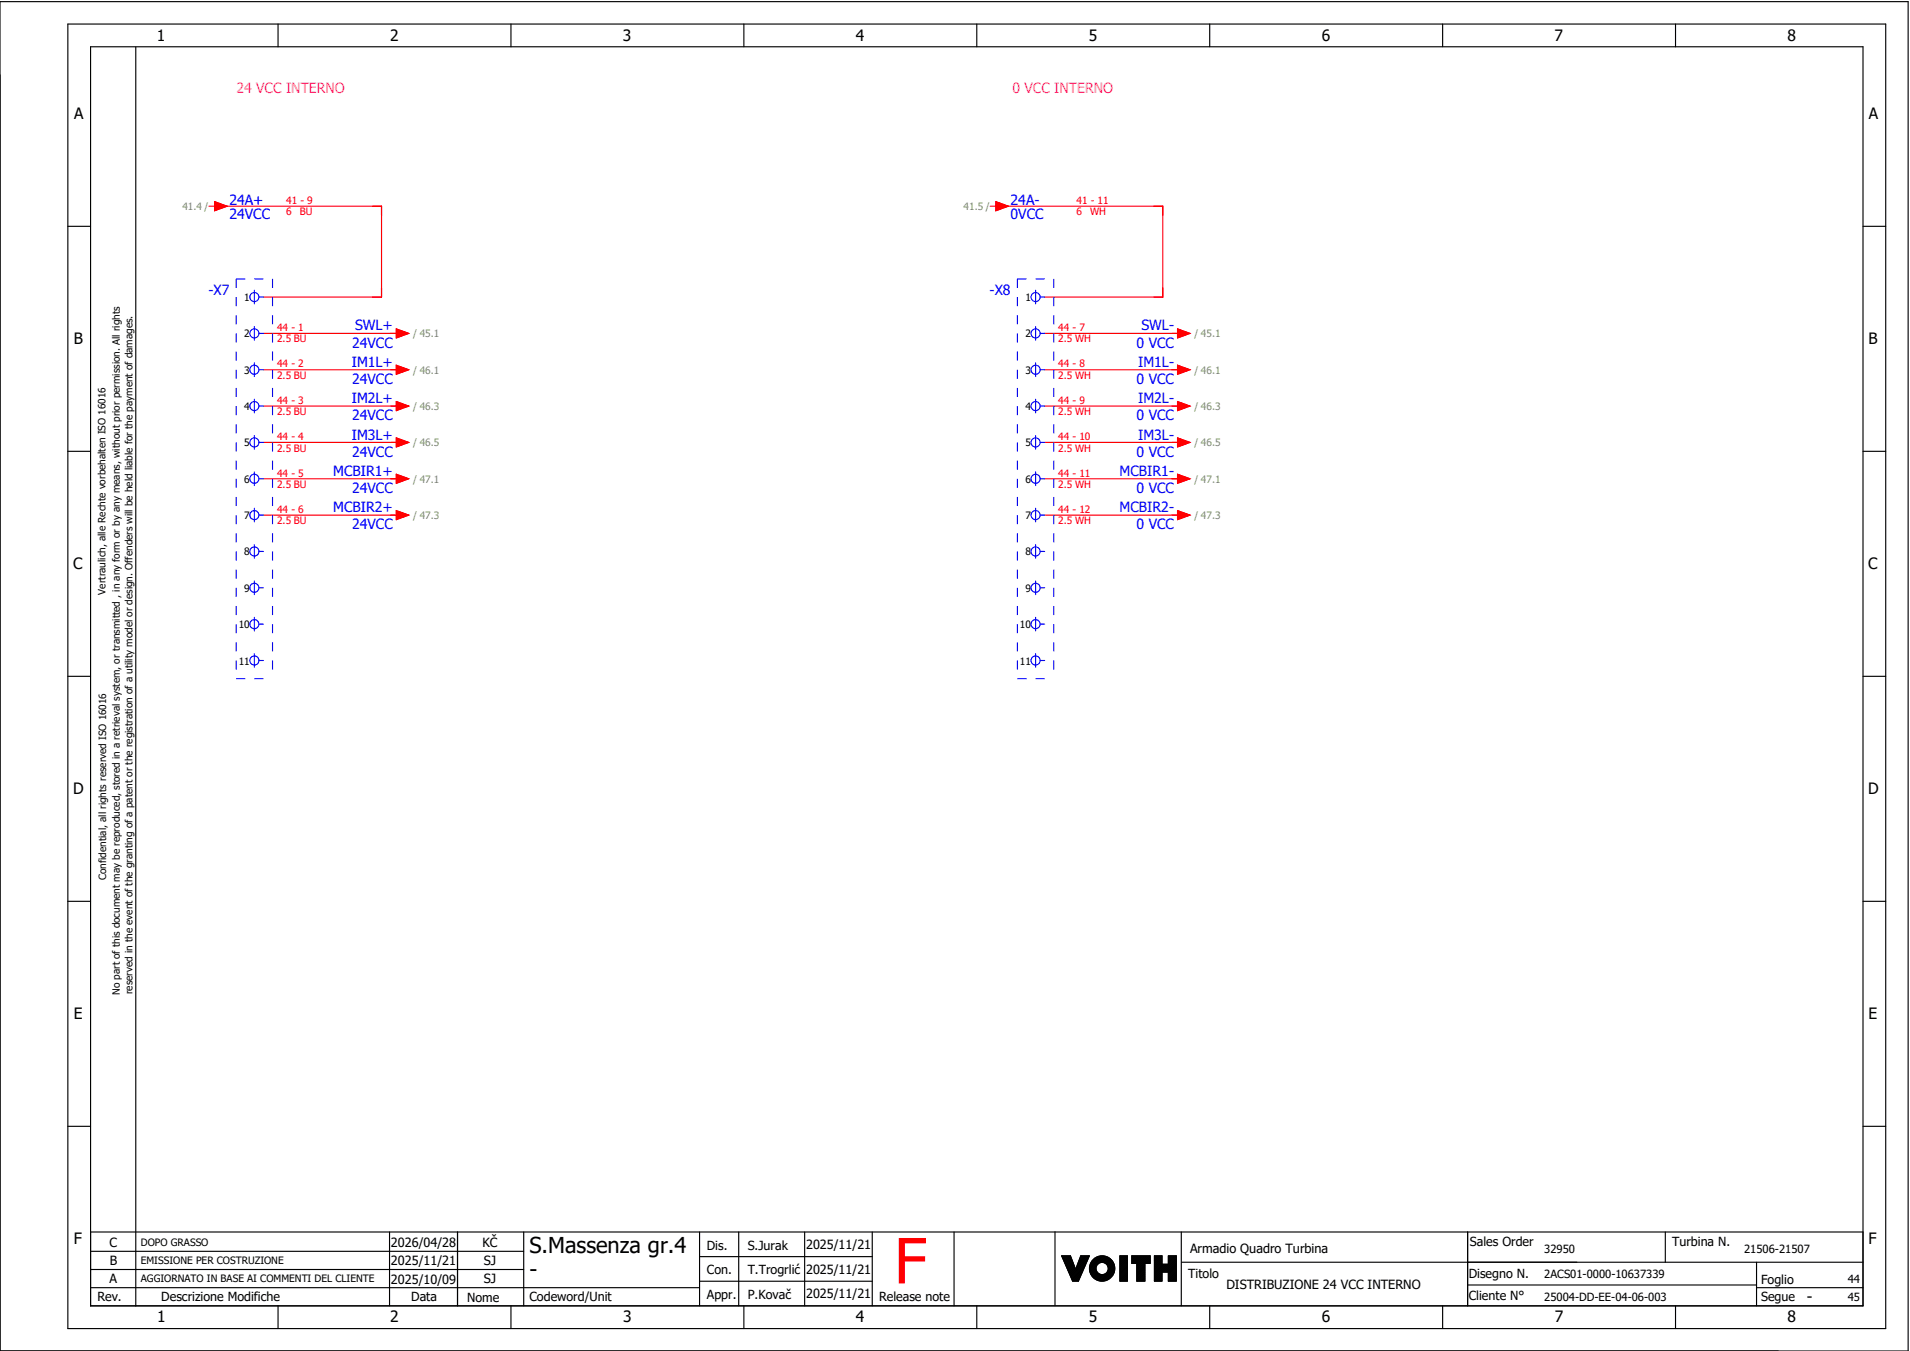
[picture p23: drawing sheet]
<svg xmlns="http://www.w3.org/2000/svg" width="421mm" height="297mm" viewBox="0 0 421 297" stroke-linecap="round" stroke-linejoin="round" font-family="sans-serif">
<defs><g id="words">
<text font-size="13.8" fill="#f00" x="196.9" y="282.5">F</text>
<g font-size="4.8">
<text x="116.6" y="275.8">S.Massenza gr.4</text>
<text x="116.6" y="281.1">-</text>
</g>
<g font-size="3.4">
<text x="34.5" y="9">1</text>
<text x="85.9" y="9">2</text>
<text x="137.1" y="9">3</text>
<text x="188.4" y="9">4</text>
<text x="239.7" y="9">5</text>
<text x="291" y="9">6</text>
<text x="342.3" y="9">7</text>
<text x="393.5" y="9">8</text>
<text x="16.3" y="26.2">A</text>
<text x="411.5" y="26.2">A</text>
<text x="16.2" y="75.8">B</text>
<text x="411.4" y="75.8">B</text>
<text x="16.1" y="125.3">C</text>
<text x="411.3" y="125.3">C</text>
<text x="16.1" y="174.8">D</text>
<text x="411.3" y="174.8">D</text>
<text x="16.2" y="224.4">E</text>
<text x="411.4" y="224.4">E</text>
<text x="16.2" y="273.9">F</text>
<text x="411.4" y="273.9">F</text>
<text x="397.8" y="286.6">-</text>
<text x="34.6" y="291">1</text>
<text x="85.9" y="291">2</text>
<text x="137.2" y="291">3</text>
<text x="188.4" y="291">4</text>
<text x="239.7" y="291">5</text>
<text x="291" y="291">6</text>
<text x="342.3" y="291">7</text>
<text x="393.6" y="291">8</text>
</g>
<g font-size="3.1" fill="#f0f">
<text x="52" y="20.5">24 VCC INTERNO</text>
<text x="222.9" y="20.5">0 VCC INTERNO</text>
</g>
<g font-size="3.1" fill="#00f">
<text x="50.5" y="45.1">24A+</text>
<text x="222.5" y="45.1">24A-</text>
<text x="50.5" y="48.1">24VCC</text>
<text x="222.5" y="48.1">0VCC</text>
<text x="45.9" y="65">-X7</text>
<text x="217.9" y="65">-X8</text>
<text x="77.5" y="76.5">24VCC</text>
<text x="78.2" y="72.8">SWL+</text>
<text x="250.2" y="76.5">0 VCC</text>
<text x="251.3" y="72.8">SWL-</text>
<text x="77.4" y="80.8">IM1L+</text>
<text x="250.6" y="80.8">IM1L-</text>
<text x="77.4" y="88.8">IM2L+</text>
<text x="77.5" y="84.5">24VCC</text>
<text x="250.2" y="84.5">0 VCC</text>
<text x="250.6" y="88.8">IM2L-</text>
<text x="77.5" y="92.5">24VCC</text>
<text x="250.2" y="92.5">0 VCC</text>
<text x="77.4" y="96.8">IM3L+</text>
<text x="77.5" y="100.5">24VCC</text>
<text x="250.2" y="100.5">0 VCC</text>
<text x="250.6" y="96.8">IM3L-</text>
<text x="73.4" y="104.8">MCBIR1+</text>
<text x="246.5" y="104.8">MCBIR1-</text>
<text x="73.4" y="112.8">MCBIR2+</text>
<text x="77.5" y="108.5">24VCC</text>
<text x="246.5" y="112.8">MCBIR2-</text>
<text x="250.2" y="108.5">0 VCC</text>
<text x="77.5" y="116.5">24VCC</text>
<text x="250.2" y="116.5">0 VCC</text>
</g>
<g font-size="2.8">
<text x="24.1" y="274.4">C</text>
<text x="86.1" y="274.4">2026/04/28</text>
<text x="106.2" y="274.4">KČ</text>
<text x="155.6" y="275.1">Dis.</text>
<text x="164.6" y="275.1">S.Jurak</text>
<text x="177.5" y="275">2025/11/21</text>
<text x="262" y="275.8">Armadio Quadro Turbina</text>
<text x="323.6" y="274.3">Sales Order</text>
<text x="368.1" y="274.2">Turbina N.</text>
<text x="24.2" y="278.6">B</text>
<text x="86.1" y="278.6">2025/11/21</text>
<text x="106.5" y="278.6">SJ</text>
<text x="155.6" y="280.5">Con.</text>
<text x="164.6" y="280.5">T.Trogrlić</text>
<text x="177.5" y="280.4">2025/11/21</text>
<text x="261.6" y="281.3">Titolo</text>
<text x="323.4" y="281.2">Disegno N.</text>
<text x="21.4" y="286.5">Rev.</text>
<text x="24.1" y="282.5">A</text>
<text x="35.5" y="286.4">Descrizione Modifiche</text>
<text x="86.1" y="282.6">2025/10/09</text>
<text x="90.5" y="286.5">Data</text>
<text x="102.8" y="286.5">Nome</text>
<text x="106.5" y="282.5">SJ</text>
<text x="116.6" y="286.3">Codeword/Unit</text>
<text x="155.6" y="286">Appr.</text>
<text x="164.6" y="285.9">P.Kovač</text>
<text x="177.5" y="285.8">2025/11/21</text>
<text x="193.5" y="286.5">Release note</text>
<text x="270" y="283.8">DISTRIBUZIONE 24 VCC INTERNO</text>
<text x="323.4" y="286.2">Cliente N°</text>
<text x="387.7" y="286.5">Segue</text>
<text x="387.7" y="282.6">Foglio</text>
</g>
<g font-size="2.5">
<text x="340" y="275.9">32950</text>
<text x="384" y="275.9">21506-21507</text>
<text x="340" y="281.4">2ACS01-0000-10637339</text>
<text x="340" y="286.4">25004-DD-EE-04-06-003</text>
<text x="406.8" y="282.4">44</text>
<text x="406.8" y="286.4">45</text>
</g>
<g font-size="2.2" fill="#7ca552">
<text x="40.2" y="46.3">41.4 /</text>
<text x="212.2" y="46.3">41.5 /</text>
<text x="91" y="74.3">/ 45.1</text>
<text x="263" y="74.3">/ 45.1</text>
<text x="91" y="82.3">/ 46.1</text>
<text x="263" y="82.3">/ 46.1</text>
<text x="91" y="90.3">/ 46.3</text>
<text x="263" y="90.3">/ 46.3</text>
<text x="91" y="98.3">/ 46.5</text>
<text x="263" y="98.3">/ 46.5</text>
<text x="91" y="106.3">/ 47.1</text>
<text x="263" y="106.3">/ 47.1</text>
<text x="91" y="114.3">/ 47.3</text>
<text x="263" y="114.3">/ 47.3</text>
</g>
<g font-size="2.2" fill="#f00">
<text x="63" y="44.9">41 - 9</text>
<text x="63" y="47.4">6</text>
<text x="66" y="47.4">BU</text>
<text x="237" y="44.9">41 - 11</text>
<text x="237" y="47.4">6</text>
<text x="240" y="47.4">WH</text>
<text x="61" y="72.9">44 - 1</text>
<text x="61" y="75.4">2.5 BU</text>
<text x="233" y="72.9">44 - 7</text>
<text x="233" y="75.4">2.5 WH</text>
<text x="61" y="80.9">44 - 2</text>
<text x="61" y="83.4">2.5 BU</text>
<text x="233" y="80.9">44 - 8</text>
<text x="233" y="83.4">2.5 WH</text>
<text x="61" y="88.9">44 - 3</text>
<text x="233" y="88.9">44 - 9</text>
<text x="61" y="91.4">2.5 BU</text>
<text x="233" y="91.4">2.5 WH</text>
<text x="61" y="96.9">44 - 4</text>
<text x="61" y="99.4">2.5 BU</text>
<text x="233" y="96.9">44 - 10</text>
<text x="233" y="99.4">2.5 WH</text>
<text x="61" y="104.9">44 - 5</text>
<text x="61" y="107.4">2.5 BU</text>
<text x="233" y="104.9">44 - 11</text>
<text x="233" y="107.4">2.5 WH</text>
<text x="61" y="112.9">44 - 6</text>
<text x="233" y="112.9">44 - 12</text>
<text x="61" y="115.4">2.5 BU</text>
<text x="233" y="115.4">2.5 WH</text>
</g>
<g font-size="2.2">
<text x="53.8" y="66.3">1</text>
<text x="225.8" y="66.3">1</text>
<text x="53.8" y="74.3">2</text>
<text x="225.8" y="74.3">2</text>
<text x="53.8" y="82.3">3</text>
<text x="225.8" y="82.3">3</text>
<text x="53.8" y="90.3">4</text>
<text x="225.8" y="90.3">4</text>
<text x="53.8" y="98.3">5</text>
<text x="225.8" y="98.3">5</text>
<text x="53.8" y="106.3">6</text>
<text x="225.8" y="106.3">6</text>
<text x="53.8" y="114.3">7</text>
<text x="225.8" y="114.3">7</text>
<text x="53.8" y="122.3">8</text>
<text x="225.8" y="122.3">8</text>
<text x="23.2" y="130.9" transform="rotate(-90 23.2 130.9)">Vertraulich, alle Rechte vorbehalten ISO 16016</text>
<text x="53.8" y="130.3">9</text>
<text x="225.8" y="130.3">9</text>
<text x="52.6" y="138.3">10</text>
<text x="224.6" y="138.3">10</text>
<text x="52.6" y="146.3">11</text>
<text x="224.6" y="146.3">11</text>
<text x="23.4" y="193.7" transform="rotate(-90 23.4 193.7)">Confidential, all rights reserved ISO 16016</text>
<text x="26.4" y="219" transform="rotate(-90 26.4 219)">No part of this document may be reproduced, stored in a retrieval system, or transmitted , in any form or by any means, without prior permission. All rights</text>
<text x="29.2" y="218.9" transform="rotate(-90 29.2 218.9)">reserved in the event of the granting of a patent or the registration of a utility model or design. Offenders will be held liable for the payment of damages.</text>
<text x="31" y="274.2">DOPO GRASSO</text>
<text x="31" y="278.3">EMISSIONE PER COSTRUZIONE</text>
<text x="31" y="282.3">AGGIORNATO IN BASE AI COMMENTI DEL CLIENTE</text>
</g>
</g></defs>
<g fill="none" stroke="#000" stroke-width=".25">
<path d="M0 .4h420.1v297h-420.1zM14.9 5.3h400.3v287.2h-400.3zM19.9 10.3h390.3v277.2h-390.3zM29.9 10.4v277.1M61.2 5.3v5M112.5 5.3v5M163.8 5.3v5M215.1 5.3v5M266.3 5.3v5M317.6 5.3v5M368.9 5.3v5M14.9 49.8h5"/>
<path d="M410.2 49.8h5M14.9 99.3h5M410.2 99.3h5M14.9 148.9h5M410.2 148.9h5M14.9 198.4h5M410.2 198.4h5M14.9 247.9h5M410.2 247.9h5M19.9 271.2h390.3M19.9 279.5h95.4M19.9 275.4h95.4"/>
<path d="M85.8 271.2v16.3M100.7 271.2v16.3M115.3 271.2v16.3M154 271.2v16.3M154 276.6h38M162.6 271.2v16.3M177.2 271.2v16.3M192 271.2v16.3M210.1 271.2v16.3M232.3 271.1v16.3M233.7 276.4h2M233.7 276.4l2.5 5.6"/>
<path d="M233.8 276.4l-.1 .1M233.9 276.4l-.1 .2M234.1 276.4l-.3 .3M234.2 276.4l-.3 .4M234.4 276.4l-.5 .5M234.5 276.4l-.5 .6M234.7 276.4l-.7 .7M234.8 276.4l-.7 .8M235 276.4l-.9 .9M235.1 276.4l-.9 1M235.3 276.4l-1.1 1.1M235.4 276.4l-1.2 1.2"/>
<path d="M235.6 276.4l-1.3 1.3M235.7 276.4l1.1 3 1.1-3h1.9l-2.4 5.6h-1.2M235.7 276.5l-1.4 1.3M235.7 276.6l-1.3 1.3M235.8 276.7l-1.4 1.3M235.8 276.8l-1.3 1.3M235.9 276.9l-1.4 1.4M235.9 277l-1.3 1.4M235.9 277.1l-1.3 1.4M236 277.3l-1.3 1.3M236 277.4l-1.3 1.3M236.1 277.5l-1.3 1.3"/>
<path d="M236.1 277.6l-1.3 1.3M236.1 277.7l-1.3 1.3M236.2 277.8l-1.3 1.3M236.2 277.9l-1.3 1.3M236.3 278l-1.3 1.3M236.3 278.1l-1.3 1.3M236.3 278.2l-1.2 1.3M236.4 278.3l-1.3 1.3M236.4 278.4l-1.2 1.3M236.5 278.6l-1.3 1.2M236.5 278.7l-1.2 1.2M236.6 278.8l-1.3 1.2"/>
<path d="M236.6 278.9l-1.3 1.2M236.6 279l-1.2 1.2M236.7 279.1l-1.3 1.2M236.7 279.2l-1.2 1.3M236.8 279.3l-1.3 1.3M238 276.4l-.1 .1M238.1 276.4l-.3 .4M238.3 276.4l-.6 .6M238.4 279.8l-2.2 2.2M238.4 276.4l-.8 .8M238.5 279.5l-2.4 2.4M238.6 276.4l-1.1 1.1"/>
<path d="M238.6 279.3l-2.5 2.5M238.7 279l-2.7 2.7M238.7 276.4l-1.2 1.3M238.8 278.7l-2.8 2.9M238.9 276.4l-1.5 1.6M239 278.5l-3.1 3M239 276.4l-1.7 1.8M239.1 278.2l-3.2 3.2M239.2 276.4l-2 2.1M239.2 277.9l-3.4 3.4M239.3 277.7l-3.5 3.5M239.3 276.4l-2.2 2.3"/>
<path d="M239.4 277.4l-3.6 3.7M239.5 276.4l-2.5 2.5M239.5 277.1l-3.8 3.9M239.6 276.4l-2.7 2.8M239.7 276.9l-4 4M239.8 276.6l-4.2 4.2M239.8 276.4l-4.2 4.3M241.1 276.9l-.8 .8M241.3 279.3l-1.2 1.1M241.3 279.1l-1.2 1.2M241.3 279.4l-1.1 1.1M241.3 278.9l-1.3 1.3"/>
<path d="M241.3 279.5l-1.1 1.1M241.4 279.7l-1.1 1M241.4 278.7l-1.4 1.4M241.4 279.8l-1 1M241.4 276.7l-1.3 1.3M241.5 279.9l-1.1 1M241.5 280l-1 1M241.7 276.6l-1.7 1.7M241.9 276.5l-1.9 2M242.1 276.5l-2.2 2.2M242.3 276.5l-2.4 2.4M242.5 276.4l-2.6 2.6"/>
<path d="M242.6 276.4l-2.7 2.8M242.8 276.4l-2.9 3M242.9 276.5l-3 3M243 276.5l-3.1 3.1M243.2 276.5l-3.3 3.3M243.3 276.5l-3.4 3.4M243.4 276.6l-3.4 3.4M243.5 276.6l-1.4 1.4M243.6 276.6l-1.3 1.3M243.7 276.7l-1.2 1.2M243.9 276.7l-1.2 1.2M244 276.8l-1.2 1.1"/>
<path d="M244 276.8l-1.1 1.1M244.1 276.9l-1 1.1M244.2 276.9l-1 1.1M244.3 277l-1 1M244.4 277.1l-1 1M244.5 277.1l-1 1.1M244.6 277.2l-1.1 1M244.6 277.3l-1 1M244.7 277.4l-1 1M244.8 277.4l-1 1.1M244.8 277.5l-1 1.1M244.9 277.6l-1 1.1"/>
<path d="M245 277.7l-1.1 1.1M245 277.8l-1.1 1.1M245.1 277.9l-1.1 1.1M245.1 278l-1.1 1.1M245.2 278.1l-1.2 1.2M245.2 278.2l-1.2 1.3M245.3 278.3l-1.4 1.4M245.3 278.4l-1.5 1.5M245.3 278.5l-3.4 3.4M245.4 279.9l-2.1 2M245.4 278.7l-3.3 3.3M245.4 279.7l-2.3 2.3"/>
<path d="M245.4 278.8l-3.2 3.2M245.4 278.9l-3.1 3.1M245.4 279.5l-2.5 2.5M245.4 279.1l-2.9 2.9M245.4 279.4l-2.6 2.6M245.4 279.2l-2.8 2.8M246.6 276.4h1.6v5.6h-1.6zM246.6 276.4v.1M246.8 276.4l-.2 .3M246.9 276.4l-.3 .4M247.1 276.4l-.5 .6M247.2 276.4l-.6 .7"/>
<path d="M247.4 276.4l-.8 .9M247.5 276.4l-.9 1M247.7 276.4l-1.1 1.2M247.8 276.4l-1.2 1.3M248 276.4l-1.4 1.5M248.1 276.4l-1.5 1.6M248.2 280l-1.6 1.6M248.2 279.8l-1.6 1.7M248.2 279.7l-1.6 1.6M248.2 279.5l-1.6 1.7M248.2 279.4l-1.6 1.6M248.2 279.2l-1.6 1.7"/>
<path d="M248.2 277.4l-1.6 1.7M248.2 277.3l-1.6 1.6M248.2 277.1l-1.6 1.7M248.2 277l-1.6 1.6M248.2 276.8l-1.6 1.7M248.2 276.7l-1.6 1.6M248.2 276.5l-1.6 1.7M248.2 278l-1.6 1.7M248.2 277.9l-1.6 1.6M248.2 277.7l-1.6 1.7M248.2 277.6l-1.6 1.6M248.2 279.1l-1.6 1.6"/>
<path d="M248.2 278.9l-1.6 1.7M248.2 278.8l-1.6 1.6M248.2 278.6l-1.6 1.7M248.2 278.5l-1.6 1.6M248.2 278.3l-1.6 1.7M248.2 278.2l-1.6 1.6M249.2 276.4v.1M249.4 276.4l-.2 .2M249.5 276.4l-.3 .4M249.7 276.4l-.5 .5M249.8 276.4l-.6 .7M250 276.4l-.8 .8"/>
<path d="M250.1 276.4l-.9 1M250.3 278.1h-1.1v-1.7h4v1.7h-1.1v3.9h-1.8M250.3 278.1v3.9M250.3 276.4l-1.1 1.2M250.4 276.4l-1.2 1.3M250.6 276.4l-1.4 1.5M250.7 276.4l-1.5 1.6M250.9 276.4l-1.7 1.7M251 276.4l-1.6 1.7M251.2 276.4l-1.7 1.7M251.3 276.4l-1.6 1.7M251.5 276.4l-1.7 1.7"/>
<path d="M251.6 276.4l-1.6 1.7M251.8 276.4l-1.7 1.7M251.9 276.4l-1.6 1.7M252.1 279.9l-1.8 1.8M252.1 278.6l-1.8 1.8M252.1 278.4l-1.8 1.8M252.1 278.3l-1.8 1.8M252.1 279.2l-1.8 1.8M252.1 279l-1.8 1.8M252.1 278.9l-1.8 1.8M252.1 278.7l-1.8 1.8M252.1 279.3l-1.8 1.8"/>
<path d="M252.1 279.8l-1.8 1.8M252.1 279.6l-1.8 1.8M252.1 279.5l-1.8 1.8M252.1 276.4l-1.8 1.9M252.2 276.4l-1.9 2M252.4 276.4l-2.1 2.2M252.5 276.4l-2.2 2.3M252.7 276.4l-2.4 2.5M252.8 276.4l-2.5 2.6M253 276.4l-2.7 2.8M253.1 276.4l-2.8 2.9M253.2 277.4l-.7 .7"/>
<path d="M253.2 276.7l-2.9 2.9M253.2 276.5l-2.9 3M253.2 277.3l-.8 .8M253.2 277.1l-1 1M253.2 277l-2.9 2.9M253.2 276.8l-2.9 3M253.2 278l-.1 .1M253.2 277.9l-.2 .2M253.2 277.7l-.4 .4M253.2 277.6l-.5 .5M254.2 276.4v5.6M254.2 276.4h1.6"/>
<path d="M254.2 276.4v.1M254.3 276.4l-.1 .2M254.5 276.4l-.3 .4M254.6 276.4l-.4 .5M254.8 276.4l-.6 .7M254.9 276.4l-.7 .8M255.1 276.4l-.9 1M255.2 276.4l-1 1.1M255.4 276.4l-1.2 1.3M255.5 276.4l-1.3 1.4M255.7 276.4l-1.5 1.6M255.8 277.5l-1.6 1.7"/>
<path d="M255.8 277.4l-1.6 1.6M255.8 277.2l-1.6 1.7M255.8 277.1l-1.6 1.6M255.8 276.9l-1.6 1.7M255.8 276.8l-1.6 1.6M255.8 276.6l-1.6 1.7M255.8 276.5l-1.6 1.6M255.8 276.4v1.9M255.8 278l-1.6 1.6M255.8 277.8l-1.6 1.7M255.8 277.7l-1.6 1.6M255.8 278.3l-1.6 1.6"/>
<path d="M255.8 278.1l-1.6 1.7M255.9 278.3l-1.7 1.8M256.1 278.3l-1.9 1.9M256.2 278.3l-2 2.1M256.4 278.3l-2.2 2.2M256.5 278.3l-2.3 2.4M256.7 278.3l-2.5 2.5M256.8 278.3l-2.6 2.7M257 278.3l-2.8 2.8M257.1 278.3l-2.9 3M257.3 276.4l-.1 .2M257.5 276.4l-.3 .3"/>
<path d="M257.6 276.4l-.4 .5M257.8 276.4l-.6 .6M257.9 276.4l-.7 .8M258.1 276.4l-.9 .9M258.2 276.4l-1 1.1M258.4 276.4l-1.2 1.2M258.5 276.4l-1.3 1.4M258.7 276.4l-1.5 1.5M258.8 276.4l-1.6 1.7M259 276.4h-1.8v1.9h-1.4M259 276.4v5.6h-1.8v-2M259 276.5l-1.8 1.7"/>
<path d="M259 277.5l-2.5 2.5M259 277.4l-2.7 2.6M259 277.1l-3 2.9M259 276.9l-3.1 3.1M259 277.2l-2.8 2.8M259 276.8l-4.8 4.8M259 276.6l-4.8 4.8M259 279l-1.8 1.8M259 278.9l-1.8 1.7M259 278.7l-1.8 1.8M259 278.6l-1.8 1.7M259 278.4l-1.8 1.8"/>
<path d="M259 278.3l-1.8 1.7M259 278.1l-1.9 1.9M259 278l-2.1 2M259 277.8l-2.2 2.2M259 277.7l-2.4 2.3M259 279.3l-1.8 1.8M259 279.2l-1.8 1.7M259 279.9l-1.8 1.8M259 279.8l-1.8 1.7M259 279.6l-1.8 1.8M259 279.5l-1.8 1.7M260.1 271.2v16.3"/>
<path d="M260.1 277.9h150.1M323.1 271.2v16.3M366.6 271.2v6.7M386.7 277.9v9.6M19.9 283.5h134.1M61.2 287.5v5M112.5 287.5v5M154 282h38M163.8 287.5v5M215.1 287.5v5M237.5 281.9l-.1 .1M237.6 281.7l-.4 .3"/>
<path d="M237.7 281.4l-.6 .6M237.8 281.1l-.9 .9M237.9 280.9l-1.1 1.1M238 280.6l-1.4 1.4M238.2 280.3l-1.7 1.7M238.3 280.1l-2 1.9M241.6 280l-1 1.1M241.6 280.1l-1 1M241.7 280.2l-1 1M241.8 280.3l-1 1M241.9 280.3l-1 1.1M242 280.4l-1.1 1"/>
<path d="M242.1 280.4l-1.1 1.1M242.2 280.5l-1.1 1.1M242.3 280.5l-1.1 1.1M242.4 280.6l-1.1 1.1M242.6 280.6l-1.2 1.1M242.7 280.6l-1.2 1.2M242.9 280.6l-1.3 1.2M243.1 280.5l-1.4 1.4M243.3 280.4l-1.5 1.5M245.1 280.6l-1.1 1M245.2 280.3l-1.5 1.5M245.3 280.1l-1.8 1.8"/>
<path d="M248.2 281.6l-.4 .4M248.2 281.5l-.5 .5M248.2 281.9l-.1 .1M248.2 281.8l-.2 .2M248.2 281.3l-.7 .7M248.2 281.2l-.8 .8M248.2 281l-1 1M248.2 280.9l-1.1 1.1M248.2 280.7l-1.3 1.3M248.2 280.6l-1.4 1.4M248.2 280.4l-1.6 1.6M248.2 280.3l-1.6 1.6"/>
<path d="M248.2 280.1l-1.6 1.7M252.1 281.3l-.8 .7M252.1 281.1l-.9 .9M252.1 281l-1.1 1M252.1 280.8l-1.2 1.2M252.1 280.7l-1.4 1.3M252.1 280.5l-1.5 1.5M252.1 280.4l-1.7 1.6M252.1 280.2l-1.8 1.8M252.1 280.1l-1.8 1.8M252.1 281.7l-.3 .3M252.1 281.6l-.5 .4"/>
<path d="M252.1 281.4l-.6 .6M252.1 281.9l-.2 .1M255.8 280v2h-1.6M255.8 280.7l-1.3 1.3M255.8 280.5l-1.5 1.5M255.8 280.1l-1.6 1.6M255.8 280.4l-1.6 1.6M255.8 280h1.4M255.8 281.9l-.1 .1M255.8 281.7l-.3 .3M255.8 281.6l-.4 .4M255.8 281.4l-.6 .6"/>
<path d="M255.8 281.3l-.7 .7M255.8 281.1l-.9 .9M255.8 281l-1 1M255.8 280.8l-1.2 1.2M255.8 280.2l-1.6 1.7M259 281.9l-.2 .1M259 281.7l-.3 .3M259 281.6l-.5 .4M259 281.4l-.6 .6M259 281.3l-.8 .7M259 281.1l-.9 .9M259 281l-1.1 1"/>
<path d="M259 280.8l-1.2 1.2M259 280.7l-1.4 1.3M259 280.5l-1.5 1.5M259 280.4l-1.7 1.6M259 280.2l-1.8 1.8M259 280.1l-1.8 1.7M266.3 287.5v5M317.6 287.5v5M323.1 282.9h63.6M368.9 287.5v5M386.7 283.5h23.5"/>
<circle cx="242.6" cy="279.2" r="1.35"/>
<circle cx="242.6" cy="279.2" r="2.79"/>
</g>
<g fill="none" stroke="#f00" stroke-width=".25">
<path d="M46 45.4h1.2M47.2 44.4l2.8 1-2.8 1zM48 45.4h36v20h-26M218 45.4h1.2M219.2 44.4l2.8 1-2.8 1zM220 45.4h36v20h-26M58 73.4h30M87.3 72.4l2.7 1-2.7 1zM230 73.4h30M259.3 72.4l2.7 1-2.7 1zM58 81.4h30M58 89.4h30"/>
<path d="M58 97.4h30M87.3 80.4l2.7 1-2.7 1zM87.3 88.4l2.7 1-2.7 1zM87.3 96.4l2.7 1-2.7 1zM230 81.4h30M230 89.4h30M230 97.4h30M259.3 80.4l2.7 1-2.7 1zM259.3 88.4l2.7 1-2.7 1zM259.3 96.4l2.7 1-2.7 1zM58 105.4h30M58 113.4h30"/>
<path d="M87.3 104.4l2.7 1-2.7 1zM87.3 112.4l2.7 1-2.7 1zM230 105.4h30M230 113.4h30M259.3 104.4l2.7 1-2.7 1zM259.3 112.4l2.7 1-2.7 1z"/>
</g>
<path d="M52 61.4h8M52 61.4v88M60 61.4v88M224 61.4h8M224 61.4v88M232 61.4v88M52 149.4h8M224 149.4h8" fill="none" stroke="#00f" stroke-width=".25" stroke-dasharray="2 2" stroke-linecap="butt"/>
<g fill="none" stroke="#00f" stroke-width=".25">
<path d="M56 63.9v3M56 71.9v3M56 79.9v3M57 65.4h1M57 73.4h1M228 63.9v3M228 71.9v3M228 79.9v3M229 65.4h1M229 73.4h1M56 87.9v3M56 95.9v3"/>
<path d="M57 81.4h1M57 89.4h1M57 97.4h1M228 87.9v3M228 95.9v3M229 81.4h1M229 89.4h1M229 97.4h1M56 103.9v3M56 111.9v3M56 119.9v3M57 105.4h1"/>
<path d="M57 113.4h1M228 103.9v3M228 111.9v3M228 119.9v3M229 105.4h1M229 113.4h1M56 127.9v3M56 135.9v3M57 121.4h1M57 129.4h1M57 137.4h1M228 127.9v3"/>
<path d="M228 135.9v3M229 121.4h1M229 129.4h1M229 137.4h1M56 143.9v3M57 145.4h1M228 143.9v3M229 145.4h1"/>
<circle cx="56" cy="73.4" r="1"/>
<circle cx="56" cy="65.4" r="1"/>
<circle cx="228" cy="65.4" r="1"/>
<circle cx="228" cy="73.4" r="1"/>
<circle cx="56" cy="97.4" r="1"/>
<circle cx="56" cy="89.4" r="1"/>
<circle cx="56" cy="81.4" r="1"/>
<circle cx="228" cy="97.4" r="1"/>
<circle cx="228" cy="89.4" r="1"/>
<circle cx="228" cy="81.4" r="1"/>
<circle cx="56" cy="105.4" r="1"/>
<circle cx="56" cy="113.4" r="1"/>
<circle cx="228" cy="105.4" r="1"/>
<circle cx="228" cy="113.4" r="1"/>
<circle cx="56" cy="129.4" r="1"/>
<circle cx="56" cy="137.4" r="1"/>
<circle cx="56" cy="121.4" r="1"/>
<circle cx="228" cy="129.4" r="1"/>
<circle cx="228" cy="137.4" r="1"/>
<circle cx="228" cy="121.4" r="1"/>
<circle cx="56" cy="145.4" r="1"/>
<circle cx="228" cy="145.4" r="1"/>
</g>
<g fill="#f00" stroke="#f00" stroke-width=".22">
<path d="M87.3 80.4l2.7 1-2.7 1z"/>
<path d="M87.3 72.4l2.7 1-2.7 1z"/>
<path d="M47.2 44.4l2.8 1-2.8 1z"/>
<path d="M259.3 80.4l2.7 1-2.7 1z"/>
<path d="M259.3 72.4l2.7 1-2.7 1z"/>
<path d="M219.2 44.4l2.8 1-2.8 1z"/>
<path d="M87.3 104.4l2.7 1-2.7 1z"/>
<path d="M87.3 112.4l2.7 1-2.7 1z"/>
<path d="M259.3 104.4l2.7 1-2.7 1z"/>
<path d="M259.3 112.4l2.7 1-2.7 1z"/>
<path d="M87.3 88.4l2.7 1-2.7 1z"/>
<path d="M259.3 88.4l2.7 1-2.7 1z"/>
<path d="M87.3 96.4l2.7 1-2.7 1z"/>
<path d="M259.3 96.4l2.7 1-2.7 1z"/>
</g>
<use href="#words"/>
</svg>
